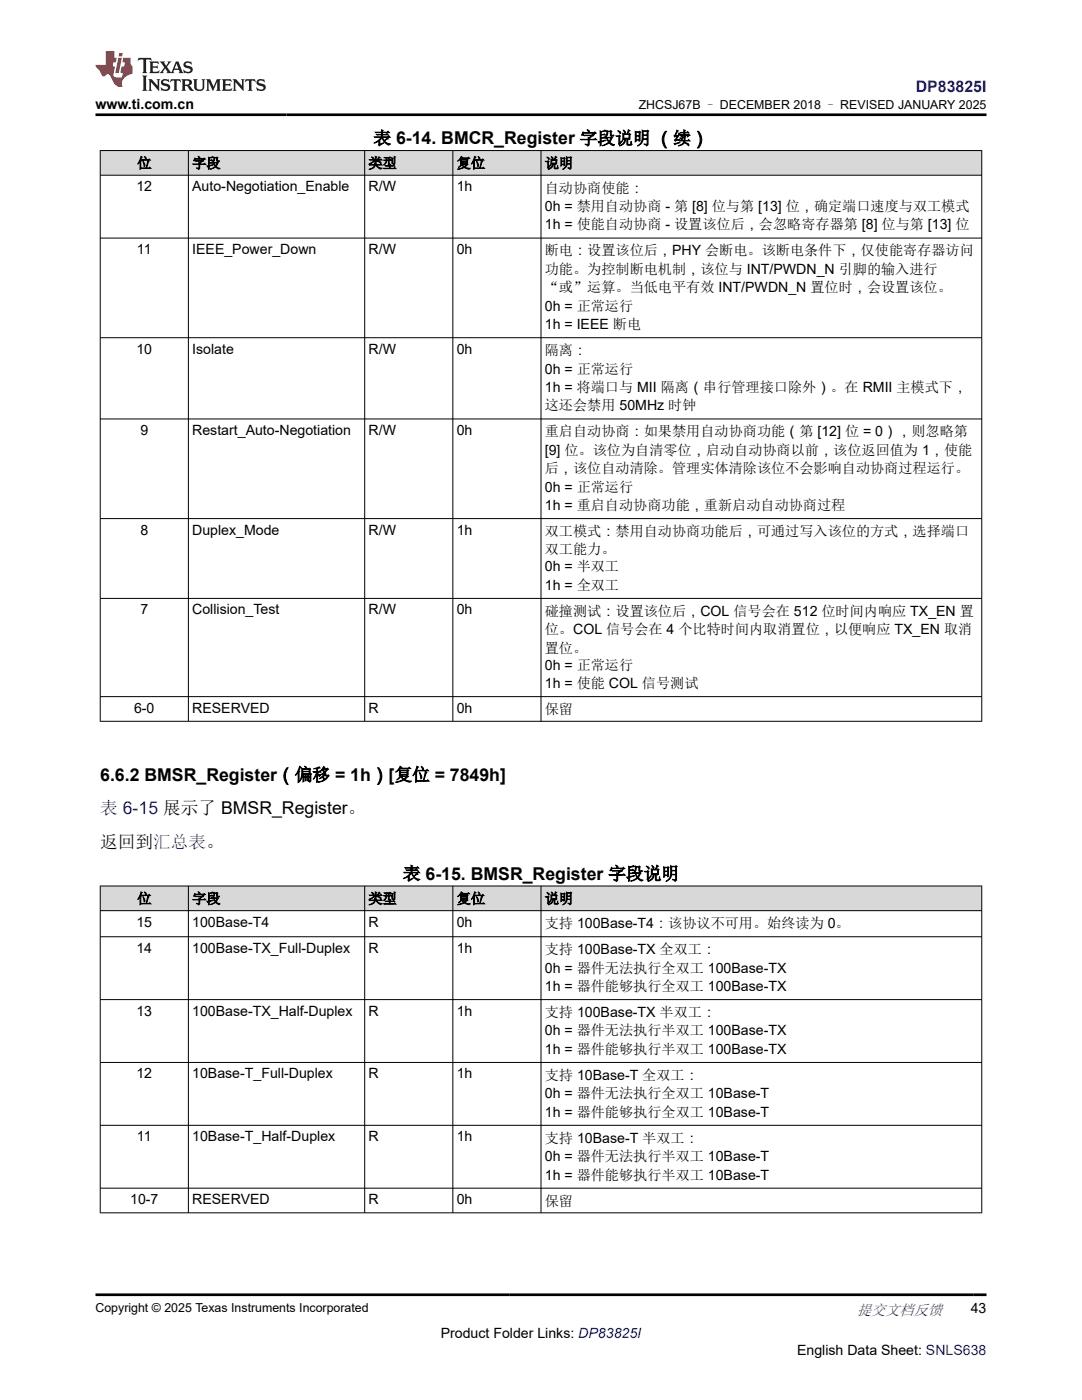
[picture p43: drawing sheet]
<svg xmlns="http://www.w3.org/2000/svg" width="216mm" height="279mm" viewBox="0 0 216 279" stroke-linecap="round" stroke-linejoin="round" font-family="sans-serif">
<defs><g id="words">
<g font-size="3.5">
<text x="74.5" y="28.8">表 6-14. BMCR_Register 字段说明 （续）</text>
<text x="20" y="155.8">6.6.2 BMSR_Register（偏移 = 1h）[复位 = 7849h]</text>
<text x="20" y="169.2">返回到汇总表。</text>
<text x="80.4" y="175.6">表 6-15. BMSR_Register 字段说明</text>
</g>
<text font-size="3.5" fill="#00f" x="20" y="162.5">表 6-15 展示了 BMSR_Register。</text>
<text font-size="3.2" fill="#00f" x="182.7" y="18.3">DP83825I</text>
<text font-size="3" fill="#00f" x="171" y="262.4">提交文档反馈</text>
<g font-size="2.8">
<text x="19.1" y="21.7">www.ti.com.cn</text>
<text x="27.4" y="33.5">位</text>
<text x="38.4" y="33.5">字段</text>
<text x="73.5" y="33.5">类型</text>
<text x="91.1" y="33.5">复位</text>
<text x="108.7" y="33.5">说明</text>
<text x="27.2" y="38.2">12</text>
<text x="38.4" y="38.2">Auto-Negotiation_Enable</text>
<text x="73.5" y="38.2">R/W</text>
<text x="91.1" y="38.2">1h</text>
<text x="108.7" y="38.4">自动协商使能：</text>
<text x="108.7" y="42.1">0h = 禁用自动协商 - 第 [8] 位与第 [13] 位，确定端口速度与双工模式</text>
<text x="108.7" y="45.8">1h = 使能自动协商 - 设置该位后，会忽略寄存器第 [8] 位与第 [13] 位</text>
<text x="27.3" y="50.7">11</text>
<text x="38.4" y="50.7">IEEE_Power_Down</text>
<text x="73.5" y="50.7">R/W</text>
<text x="91.1" y="50.7">0h</text>
<text x="108.7" y="51">断电：设置该位后，PHY 会断电。该断电条件下，仅使能寄存器访问</text>
<text x="108.7" y="54.7">功能。为控制断电机制，该位与 INT/PWDN_N 引脚的输入进行</text>
<text x="108.7" y="58.3">“或”运算。当低电平有效 INT/PWDN_N 置位时，会设置该位。</text>
<text x="108.7" y="62">0h = 正常运行</text>
<text x="108.7" y="65.7">1h = IEEE 断电</text>
<text x="27.2" y="70.6">10</text>
<text x="38.4" y="70.6">Isolate</text>
<text x="73.5" y="70.6">R/W</text>
<text x="91.1" y="70.6">0h</text>
<text x="108.7" y="70.9">隔离：</text>
<text x="108.7" y="74.5">0h = 正常运行</text>
<text x="108.7" y="78.2">1h = 将端口与 MII 隔离（串行管理接口除外）。在 RMII 主模式下，</text>
<text x="108.7" y="81.9">这还会禁用 50MHz 时钟</text>
<text x="28" y="86.8">9</text>
<text x="38.4" y="86.8">Restart_Auto-Negotiation</text>
<text x="73.5" y="86.8">R/W</text>
<text x="91.1" y="86.8">0h</text>
<text x="108.7" y="87.1">重启自动协商：如果禁用自动协商功能（第 [12] 位 = 0），则忽略第</text>
<text x="108.7" y="90.8">[9] 位。该位为自清零位，启动自动协商以前，该位返回值为 1，使能</text>
<text x="108.7" y="94.4">后，该位自动清除。管理实体清除该位不会影响自动协商过程运行。</text>
<text x="108.7" y="98.1">0h = 正常运行</text>
<text x="108.7" y="101.8">1h = 重启自动协商功能，重新启动自动协商过程</text>
<text x="28" y="106.7">8</text>
<text x="38.4" y="106.7">Duplex_Mode</text>
<text x="73.5" y="106.7">R/W</text>
<text x="91.1" y="106.7">1h</text>
<text x="108.7" y="107">双工模式：禁用自动协商功能后，可通过写入该位的方式，选择端口</text>
<text x="108.7" y="110.6">双工能力。</text>
<text x="108.7" y="114">0h = 半双工</text>
<text x="108.7" y="117.7">1h = 全双工</text>
<text x="28" y="122.6">7</text>
<text x="38.4" y="122.6">Collision_Test</text>
<text x="73.5" y="122.6">R/W</text>
<text x="91.1" y="122.6">0h</text>
<text x="108.7" y="122.9">碰撞测试：设置该位后，COL 信号会在 512 位时间内响应 TX_EN 置</text>
<text x="108.7" y="126.6">位。COL 信号会在 4 个比特时间内取消置位，以便响应 TX_EN 取消</text>
<text x="108.7" y="130.2">置位。</text>
<text x="108.7" y="133.6">0h = 正常运行</text>
<text x="108.7" y="137.3">1h = 使能 COL 信号测试</text>
<text x="26.8" y="142.2">6-0</text>
<text x="38.4" y="142.2">RESERVED</text>
<text x="73.5" y="142.2">R</text>
<text x="91.1" y="142.2">0h</text>
<text x="108.7" y="142.5">保留</text>
<text x="27.2" y="184.9">15</text>
<text x="27.4" y="180.3">位</text>
<text x="38.4" y="180.3">字段</text>
<text x="38.4" y="184.9">100Base-T4</text>
<text x="73.5" y="180.3">类型</text>
<text x="73.5" y="184.9">R</text>
<text x="91.1" y="180.3">复位</text>
<text x="91.1" y="184.9">0h</text>
<text x="108.7" y="180.3">说明</text>
<text x="108.7" y="185.2">支持 100Base-T4：该协议不可用。始终读为 0。</text>
<text x="27.2" y="190.1">14</text>
<text x="38.4" y="190.1">100Base-TX_Full-Duplex</text>
<text x="73.5" y="190.1">R</text>
<text x="91.1" y="190.1">1h</text>
<text x="108.7" y="190.4">支持 100Base-TX 全双工：</text>
<text x="108.7" y="194.1">0h = 器件无法执行全双工 100Base-TX</text>
<text x="108.7" y="197.8">1h = 器件能够执行全双工 100Base-TX</text>
<text x="27.2" y="202.7">13</text>
<text x="38.4" y="202.7">100Base-TX_Half-Duplex</text>
<text x="73.5" y="202.7">R</text>
<text x="91.1" y="202.7">1h</text>
<text x="108.7" y="203">支持 100Base-TX 半双工：</text>
<text x="108.7" y="206.6">0h = 器件无法执行半双工 100Base-TX</text>
<text x="27.2" y="215.2">12</text>
<text x="38.4" y="215.2">10Base-T_Full-Duplex</text>
<text x="73.5" y="215.2">R</text>
<text x="91.1" y="215.2">1h</text>
<text x="108.7" y="210.3">1h = 器件能够执行半双工 100Base-TX</text>
<text x="108.7" y="215.5">支持 10Base-T 全双工：</text>
<text x="108.7" y="219.2">0h = 器件无法执行全双工 10Base-T</text>
<text x="27.3" y="227.8">11</text>
<text x="38.4" y="227.8">10Base-T_Half-Duplex</text>
<text x="73.5" y="227.8">R</text>
<text x="91.1" y="227.8">1h</text>
<text x="108.7" y="222.9">1h = 器件能够执行全双工 10Base-T</text>
<text x="108.7" y="228.1">支持 10Base-T 半双工：</text>
<text x="108.7" y="231.7">0h = 器件无法执行半双工 10Base-T</text>
<text x="108.7" y="235.4">1h = 器件能够执行半双工 10Base-T</text>
<text x="26" y="240.3">10-7</text>
<text x="38.4" y="240.3">RESERVED</text>
<text x="73.5" y="240.3">R</text>
<text x="91.1" y="240.3">0h</text>
<text x="108.7" y="240.6">保留</text>
<text x="193.7" y="262.1">43</text>
<text x="87.9" y="266.9">Product Folder Links: DP83825I</text>
<text x="159" y="270.3">English Data Sheet: SNLS638</text>
</g>
<g font-size="2.5">
<text x="127.5" y="21.8">ZHCSJ67B – DECEMBER 2018 – REVISED JANUARY 2025</text>
<text x="19.1" y="261.8">Copyright © 2025 Texas Instruments Incorporated</text>
</g>
</g></defs>
<g fill="#d8d8d8">
<path d="M20 30h175.9v5h-175.9z" fill-rule="evenodd"/>
<path d="M20.1 30.1h17.4v4.8h-17.4z" fill-rule="evenodd"/>
<path d="M37.7 30.1h35v4.8h-35z" fill-rule="evenodd"/>
<path d="M72.8 30.1h17.5v4.8h-17.5z" fill-rule="evenodd"/>
<path d="M90.4 30.1h17.5v4.8h-17.5z" fill-rule="evenodd"/>
<path d="M108 30.1h87.8v4.8h-87.8z" fill-rule="evenodd"/>
</g>
<g fill="none" stroke="#000" stroke-width=".2">
<path d="M19.9 30h176.1M19.9 35h176.1M20 30v114M37.6 30v114M72.8 30v114M90.4 30v114M108 30v114M195.9 30v114M19.9 47.5h176.1M19.9 67.4h176.1M19.9 83.6h176.1M19.9 103.5h176.1"/>
<path d="M19.9 119.4h176.1M19.9 139h176.1M19.9 143.9h176.1"/>
</g>
<g fill="#d8d8d8">
<path d="M20 176.8h175.9v4.9h-175.9z" fill-rule="evenodd"/>
<path d="M20.1 176.9h17.4v4.8h-17.4z" fill-rule="evenodd"/>
<path d="M37.7 176.9h35v4.8h-35z" fill-rule="evenodd"/>
<path d="M72.8 176.9h17.5v4.8h-17.5z" fill-rule="evenodd"/>
<path d="M90.4 176.9h17.5v4.8h-17.5z" fill-rule="evenodd"/>
<path d="M108 176.9h87.8v4.8h-87.8z" fill-rule="evenodd"/>
</g>
<g fill="none" stroke="#000" stroke-width=".2">
<path d="M19.9 176.8h176.1M20 176.8v65.3M37.6 176.8v65.3M72.8 176.8v65.3M90.4 176.8v65.3M108 176.8v65.3M195.9 176.8v65.3M19.9 181.7h176.1M19.9 186.9h176.1M19.9 199.5h176.1M19.9 212h176.1M19.9 224.6h176.1"/>
<path d="M19.9 237.1h176.1M19.9 242h176.1"/>
</g>
<path d="M27.7 11.6l-.2 .5 .5-.2h.6v.1v2.2l-.2 .4h1l-.2-.4v-2.2v-.1h.5l.5 .2-.1-.5zM29.8 12.3l.2 .4v1.5l-.2 .4h1.9l.1-.6a1.08 1.08 0 0 1-1.3 .2v-.7h.6l.4 .2v-.7l-.4 .2h-.6v-.5l.2-.2a1 1 0 0 1 1 .3l-.1-.5zM31.8 12.3l1 1.1-1 1.2h.9l-.2-.2 .4-.8 .5 .8-.2 .2h1.6l-.2-.2 .1-.5h1l.1 .5-.1 .2h.9l-.2-.3-.8-2h-.5l-1 2.2-.8-1.1 .9-1.1h-.8l.2 .2-.5 .6-.3-.6 .1-.2zM35.2 12.7l.4 1h-.8zM36.8 12.4a.65 .65 0 0 0-.2 .7 .65 .65 0 0 0 .6 .5l.7 .1 .1 .3a.79 .79 0 0 1-.7 .4 .79 .79 0 0 1-.7-.5l.1 .7 .2-.1a.93 .93 0 0 0 1.1 .1 .93 .93 0 0 0 .4-1 1.46 1.46 0 0 0-1.2-.6l-.1-.3a1.09 1.09 0 0 1 1.2 .2l-.2-.6-.1 .1-.6-.2zM28.4 15.1l.2 .4v2.2l-.2 .4h1l-.2-.4v-2.2l.2-.4zM29.6 15.8l.2 .4v1.5l-.2 .4h.8l-.3-.4v-1.3l1.7 1.8v-2l.2-.4h-.8l.2 .2 .1 1.1-1.2-1.3zM32.3 15.9a.65 .65 0 0 0-.2 .8 .65 .65 0 0 0 .7 .4l.6 .2 .1 .2a.79 .79 0 0 1-.7 .4 .79 .79 0 0 1-.7-.5l.1 .7 .2-.1a.93 .93 0 0 0 1.1 .1 .93 .93 0 0 0 .4-.9 1.46 1.46 0 0 0-1.2-.6l-.1-.4a1.09 1.09 0 0 1 1.2 .2l-.2-.6-.1 .1-.6-.1zM34.1 15.8l-.1 .6a.63 .63 0 0 1 .7-.3l.1 1.6-.3 .4h1l-.2-.4v-1.6a.66 .66 0 0 1 .8 .3l-.1-.6zM36.2 15.8l.2 .4v1.5l-.2 .4h.9l-.2-.2v-.7h.5l.1 .2a.79 .79 0 0 0 1.2 .6l-1-.9a.61 .61 0 0 0 .6-.6 .61 .61 0 0 0-.5-.7zM36.9 16.1h.2a.47 .47 0 0 1 .5 .1 .47 .47 0 0 1 .1 .5l-.2 .1-.6 .1zM38.5 15.8l.2 .2a2.27 2.27 0 0 0 .4 2 1.04 1.04 0 0 0 1.7-.7v-1.3l.2-.2h-.8l.2 .4v1.1a.6 .6 0 0 1-.6 .6 .6 .6 0 0 1-.6-.6v-1.1l.3-.4zM41.1 15.8l.2 .4v1.5l-.2 .4h.7l-.2-.4v-1.4l.9 1.9 .8-1.9v1.4l-.2 .4h1l-.3-.4v-1.5l.3-.4h-.8l-.7 1.5-.7-1.5zM44.3 15.8l.2 .4v1.5l-.2 .4h1.9l.1-.6a1.09 1.09 0 0 1-1.3 .2v-.7h.6l.4 .2v-.6l-.4 .2h-.6v-.6l.2-.1a1.01 1.01 0 0 1 1 .3l-.1-.6zM46.4 15.8l.3 .4v1.5l-.3 .4h.8l-.2-.4v-1.3l1.6 1.8v-2l.2-.4h-.7l.2 .2v1.1l-1.2-1.3zM49 15.8l-.1 .6a.63 .63 0 0 1 .8-.3v1.6l-.3 .4h1l-.2-.4v-1.6a.66 .66 0 0 1 .8 .3l-.1-.6zM51.4 15.9a.65 .65 0 0 0-.2 .8 .65 .65 0 0 0 .6 .4l.6 .2 .2 .2a.79 .79 0 0 1-.8 .4 .79 .79 0 0 1-.6-.5l.1 .7 .2-.1a.93 .93 0 0 0 1 .1 .93 .93 0 0 0 .5-.9 1.46 1.46 0 0 0-1.3-.6l-.1-.4a1.09 1.09 0 0 1 1.3 .2l-.2-.6-.2 .1-.5-.1z" fill="#231f20"/>
<path d="M21.1 10.2v2.8h-2v.3l.9 1a.95 .95 0 0 0 .9 .9 .59 .59 0 0 1 .6-.4 .59 .59 0 0 1 .5 .4l.4 .7a1.59 1.59 0 0 0 2.1 1.4 1.61 1.61 0 0 1 1-2.3l1-.3-.1-1.5a1.59 1.59 0 0 1-.4-1.7h-1.4l-.2 .9h.5l-.1 .9h-.5l-.2 1v.2l.4 .1-.2 .9h-.6a.73 .73 0 0 1-1.1-.7l.3-1.5h-.5l.2-.9h.5l.2-.9h-.5v-1.3zM23.6 11.5l-.6 3.1h.7l.6-3.1zM23.8 10.6l-.1 .6h.7l.1-.6z" fill="#ed1c24"/>
<path d="M19.1 22.9h177.8M19.1 258.4h177.8" fill="none" stroke="#000" stroke-width=".53"/>
<use href="#words"/>
</svg>
